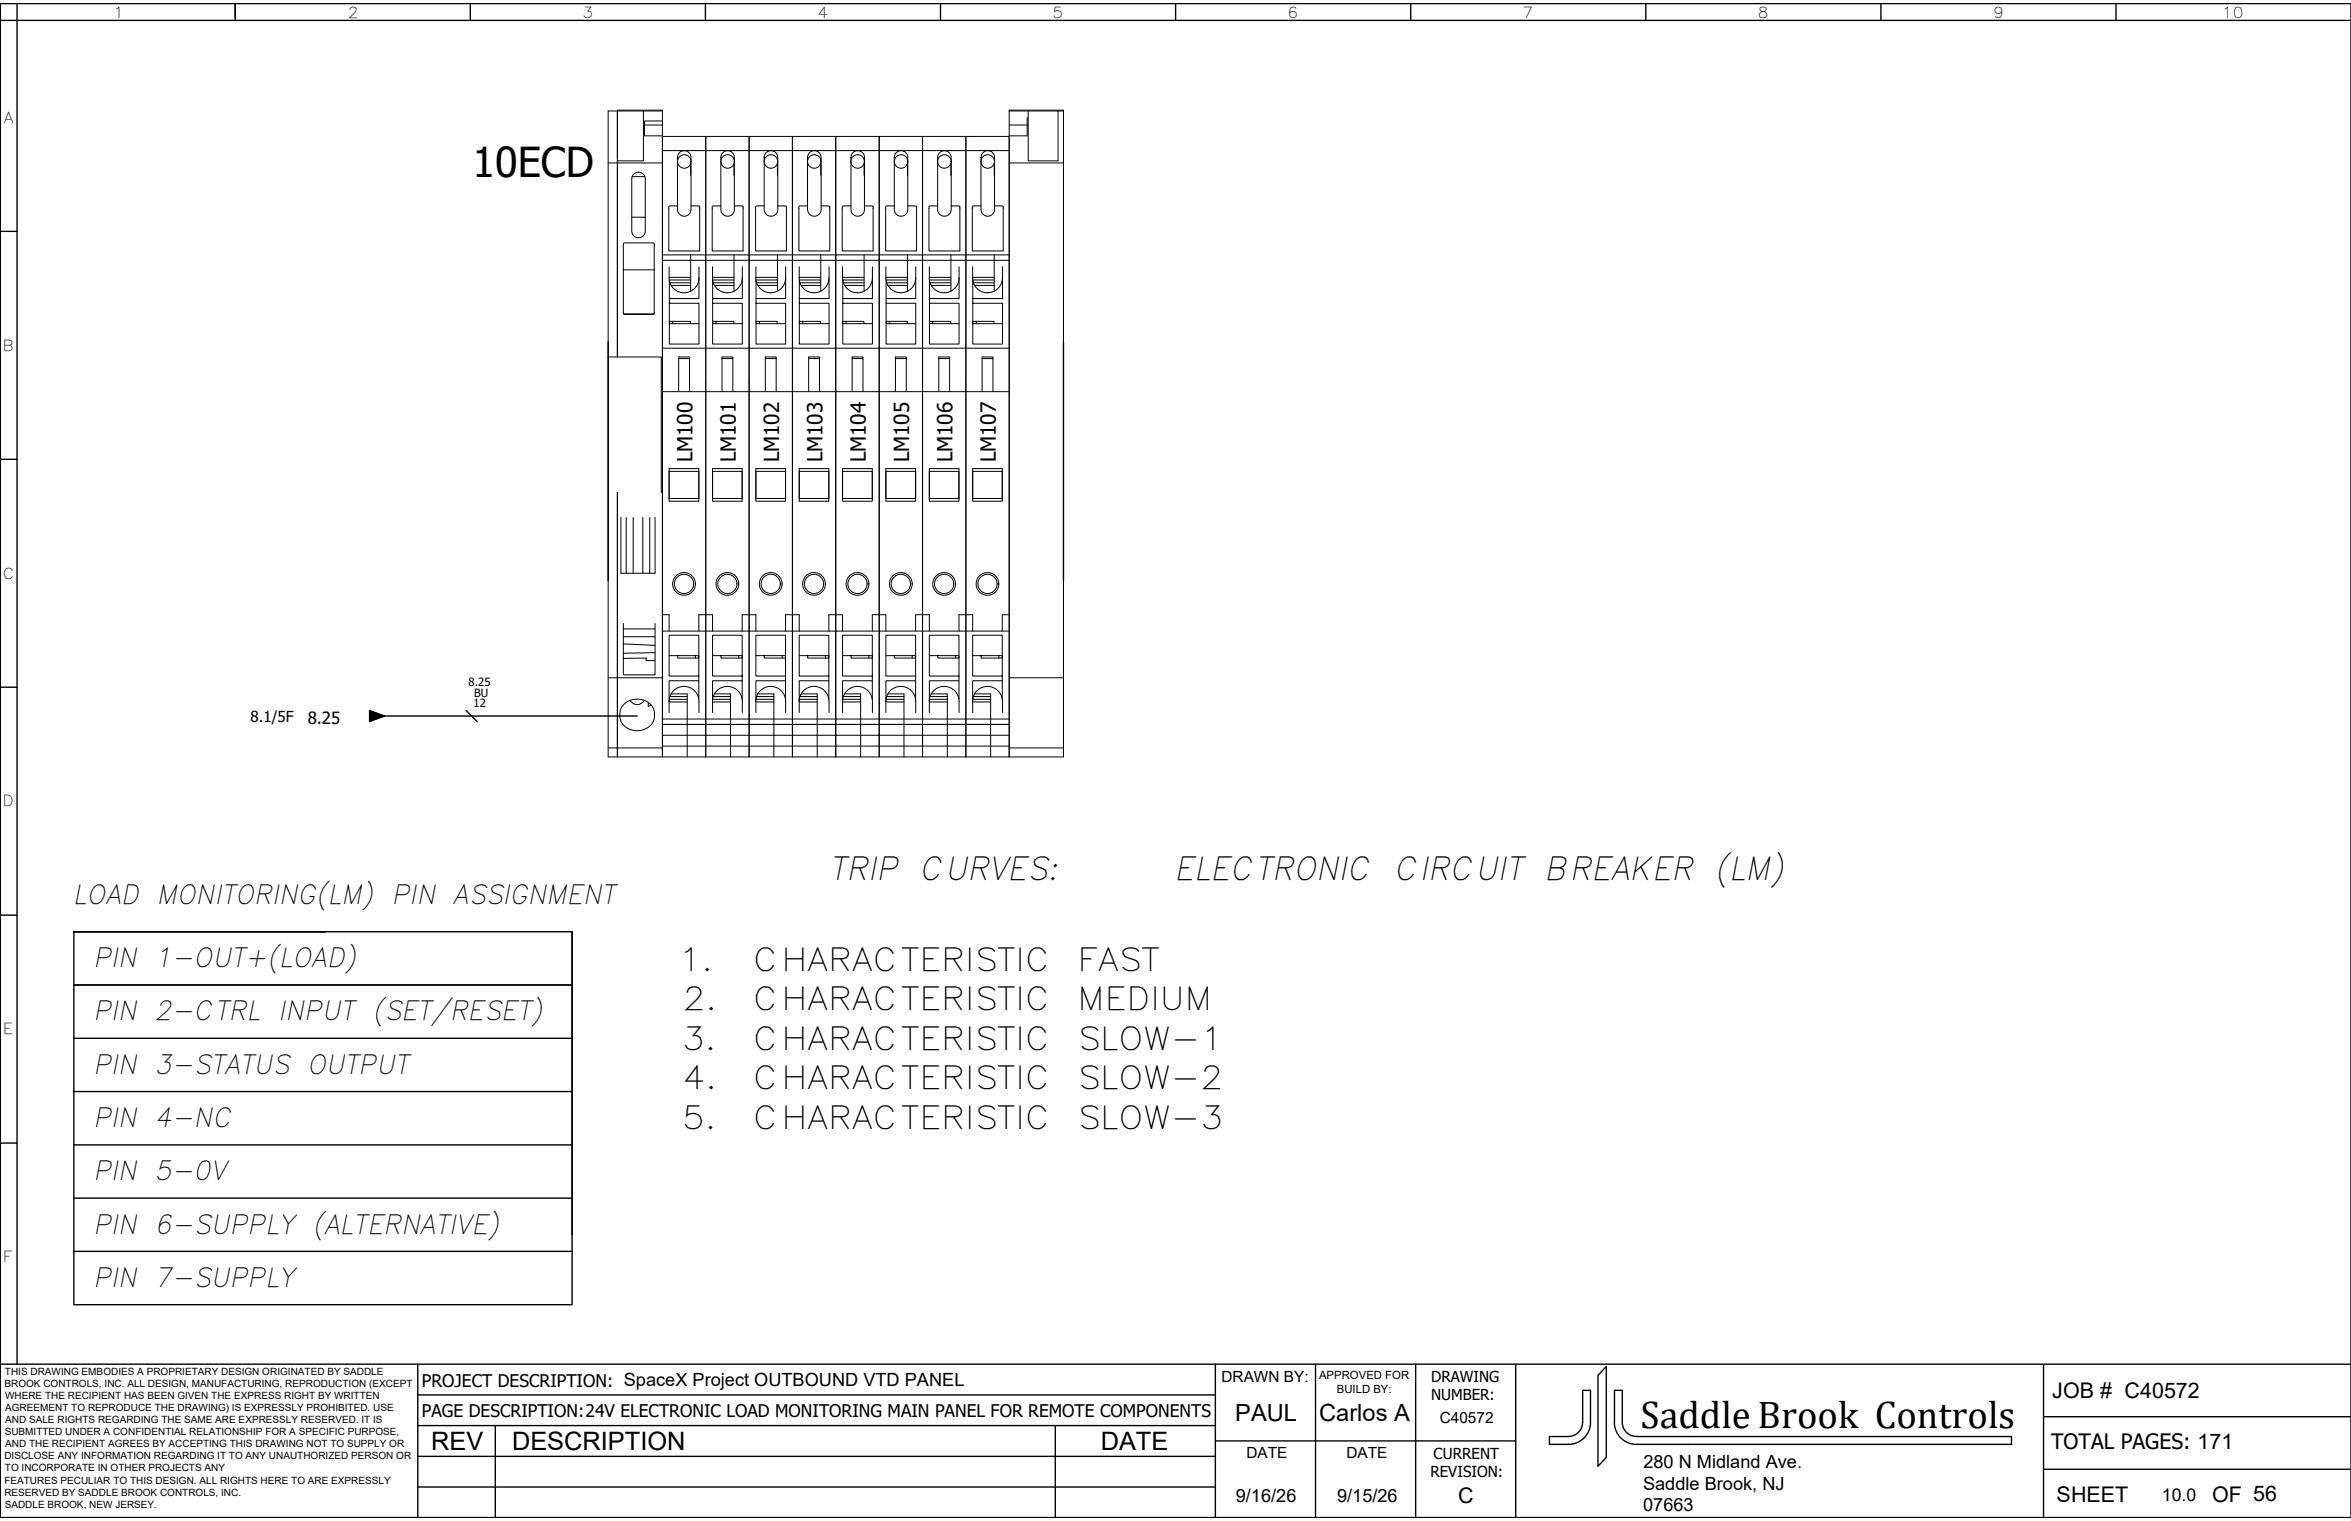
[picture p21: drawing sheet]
<svg xmlns="http://www.w3.org/2000/svg" width="432mm" height="279mm" viewBox="0 0 432 279" stroke-linecap="round" stroke-linejoin="round" font-family="sans-serif">
<defs><g id="words">
<text font-size="7.6" x="86.8" y="32.5">10ECD</text>
<text font-size="7.1" x="301.3" y="262.4">Saddle Brook Controls</text>
<g font-size="6">
<text x="152.4" y="161.7">TRIP CURVES:</text>
<text x="215.7" y="161.7">ELECTRONIC CIRCUIT BREAKER (LM)</text>
</g>
<g font-size="5.9">
<text x="124.7" y="178.3">1.</text>
<text x="138.3" y="178.3">CHARACTERISTIC</text>
<text x="197.9" y="178.3">FAST</text>
<text x="125.4" y="185.6">2.</text>
<text x="138.3" y="185.6">CHARACTERISTIC</text>
<text x="197.9" y="185.6">MEDIUM</text>
<text x="125.3" y="192.8">3.</text>
<text x="138.3" y="192.8">CHARACTERISTIC</text>
<text x="197.9" y="192.8">SLOW-1</text>
<text x="125.4" y="200.1">4.</text>
<text x="138.3" y="200.1">CHARACTERISTIC</text>
<text x="197.9" y="200.1">SLOW-2</text>
<text x="125.3" y="207.3">5.</text>
<text x="138.3" y="207.3">CHARACTERISTIC</text>
<text x="197.9" y="207.3">SLOW-3</text>
</g>
<g font-size="5">
<text x="13.4" y="166.1">LOAD MONITORING(LM) PIN ASSIGNMENT</text>
<text x="17.1" y="177.7">PIN 1-OUT+(LOAD)</text>
<text x="17.1" y="187.5">PIN 2-CTRL INPUT (SET/RESET)</text>
<text x="17.1" y="197.3">PIN 3-STATUS OUTPUT</text>
<text x="17.1" y="207">PIN 4-NC</text>
<text x="17.1" y="216.8">PIN 5-0V</text>
<text x="17.1" y="226.6">PIN 6-SUPPLY (ALTERNATIVE)</text>
<text x="17.1" y="236.4">PIN 7-SUPPLY</text>
</g>
<g font-size="4.7">
<text x="79.2" y="266.3">REV</text>
<text x="94" y="266.4">DESCRIPTION</text>
<text x="202.2" y="266.3">DATE</text>
</g>
<g font-size="4.3">
<text x="226.9" y="261.1">PAUL</text>
<text x="242.3" y="261.1">Carlos A</text>
</g>
<g font-size="4">
<text x="376.9" y="256.8">JOB # C40572</text>
<text x="377.7" y="275.9">SHEET</text>
<text x="406.3" y="275.9">OF 56</text>
</g>
<g font-size="3.9">
<text x="376.7" y="266.3">TOTAL PAGES: 171</text>
<text x="267.8" y="276.1">C</text>
</g>
<g font-size="3.8">
<text x="127.2" y="84.9" transform="rotate(-90 127.2 84.9)">LM100</text>
<text x="135.1" y="84.9" transform="rotate(-90 135.1 84.9)">LM101</text>
<text x="143.1" y="84.9" transform="rotate(-90 143.1 84.9)">LM102</text>
<text x="151.1" y="84.9" transform="rotate(-90 151.1 84.9)">LM103</text>
<text x="159" y="84.9" transform="rotate(-90 159 84.9)">LM104</text>
<text x="167" y="84.9" transform="rotate(-90 167 84.9)">LM105</text>
<text x="174.9" y="84.9" transform="rotate(-90 174.9 84.9)">LM106</text>
<text x="182.9" y="84.9" transform="rotate(-90 182.9 84.9)">LM107</text>
</g>
<g font-size="3.3">
<text x="301.8" y="269.6">280 N Midland Ave.</text>
<text x="227" y="275.9">9/16/26</text>
<text x="245.6" y="275.9">9/15/26</text>
<text x="301.8" y="273.6">Saddle Brook, NJ</text>
<text x="301.8" y="277.6">07663</text>
</g>
<g font-size="3.2">
<text x="77.5" y="254.8">PROJECT DESCRIPTION: SpaceX Project OUTBOUND VTD PANEL</text>
<text x="77.5" y="260.2">PAGE DESCRIPTION:24V ELECTRONIC LOAD MONITORING MAIN PANEL FOR REMOTE COMPONENTS</text>
<text x="397.1" y="275.7">10.0</text>
</g>
<text font-size="3.1" x="56.5" y="132.9">8.25</text>
<g font-size="2.8">
<text x="20.8" y="3.2">1</text>
<text x="63.9" y="3.2">2</text>
<text x="107" y="3.2">3</text>
<text x="150.2" y="3.2">4</text>
<text x="193.3" y="3.2">5</text>
<text x="236.5" y="3.2">6</text>
<text x="279.7" y="3.2">7</text>
<text x="322.9" y="3.2">8</text>
<text x="366" y="3.2">9</text>
<text x="408.1" y="3.2">10</text>
<text x=".7" y="22.5">A</text>
<text x=".5" y="64.4">B</text>
<text x=".5" y="106.3">C</text>
<text x="46" y="132.6">8.1/5F</text>
<text x=".5" y="148.1">D</text>
<text x=".6" y="190">E</text>
<text x=".6" y="231.9">F</text>
<text x="224.3" y="253.8">DRAWN BY:</text>
<text x="262.8" y="253.9">DRAWING</text>
<text x="262.8" y="257.2">NUMBER:</text>
<text x="264.4" y="261.4">C40572</text>
<text x="228.9" y="267.9">DATE</text>
<text x="247.3" y="267.9">DATE</text>
<text x="263.3" y="267.9">CURRENT</text>
<text x="262.7" y="271.4">REVISION:</text>
</g>
<g font-size="2.1">
<text x="86.1" y="126.1">8.25</text>
<text x="87" y="130">12</text>
<text x="87.1" y="128">BU</text>
<text x="242.3" y="253.3">APPROVED FOR</text>
<text x="245.5" y="255.8">BUILD BY:</text>
</g>
<g font-size="1.8">
<text x=".8" y="254.8">BROOK CONTROLS, INC. ALL DESIGN, MANUFACTURING, REPRODUCTION (EXCEPT</text>
<text x=".9" y="252.6">THIS DRAWING EMBODIES A PROPRIETARY DESIGN ORIGINATED BY SADDLE</text>
<text x=".9" y="257">WHERE THE RECIPIENT HAS BEEN GIVEN THE EXPRESS RIGHT BY WRITTEN</text>
<text x=".9" y="263.7">SUBMITTED UNDER A CONFIDENTIAL RELATIONSHIP FOR A SPECIFIC PURPOSE,</text>
<text x="1" y="259.2">AGREEMENT TO REPRODUCE THE DRAWING) IS EXPRESSLY PROHIBITED. USE</text>
<text x="1" y="261.4">AND SALE RIGHTS REGARDING THE SAME ARE EXPRESSLY RESERVED. IT IS</text>
<text x=".8" y="268.1">DISCLOSE ANY INFORMATION REGARDING IT TO ANY UNAUTHORIZED PERSON OR</text>
<text x="1" y="265.9">AND THE RECIPIENT AGREES BY ACCEPTING THIS DRAWING NOT TO SUPPLY OR</text>
<text x=".8" y="272.5">FEATURES PECULIAR TO THIS DESIGN. ALL RIGHTS HERE TO ARE EXPRESSLY</text>
<text x=".8" y="274.7">RESERVED BY SADDLE BROOK CONTROLS, INC.</text>
<text x=".9" y="270.3">TO INCORPORATE IN OTHER PROJECTS ANY</text>
<text x=".9" y="276.9">SADDLE BROOK, NEW JERSEY.</text>
</g>
</g></defs>
<!-- layer: WIRES -->
<path d="M0 .7v278.1M70.6 131.5h46.4" fill="none" stroke="#000" stroke-width=".25"/>
<!-- layer: 0 -->
<g fill="none" stroke="#000" stroke-width=".25">
<path d="M0 .7h431.8v278.1h-431.8zM0 3.7h431.8M0 .7v278.1M3.1 .7v249.9M43.2 .7v3M86.4 .7v3M129.6 .7v3M172.7 .7v3M215.9 .7v3M259.1 .7v3M302.3 .7v3M345.5 .7v3"/>
<path d="M388.6 .7v3M0 42.5h3.1M111.7 62.9v43.8M195.3 62.9v43.8M0 84.4h3.1M0 126.2h3.1M67.9 130.5l2.7 1-2.7 1zM85.6 130.5l2 2M0 168.1h3.1M13.6 171.2v68.5h91.5v-68.5h-91.5h46.2M105.1 171.2v55.6M13.6 180.9h91.5"/>
<path d="M13.6 190.7h91.5M0 210h3.1M13.6 200.5h91.5M13.6 210.3h91.5M13.6 220.1h91.5M13.6 229.9h91.5M0 250.6h431.8M76.7 250.6v28.2M76.7 256.2h146.5M223.2 250.6v28.2M241.6 250.6v28.2M260 250.6v28.2"/>
<path d="M278.4 250.6v28.2M295 251v16.7l-1.5 1.6v-16.7zM375.3 250.8v28M76.7 273.2h146.5M76.7 267.5h146.5M76.7 261.9h146.5M91 261.9v16.9M193.8 261.9v16.9M223.2 264.7h55.2M290.7 261.3a2.57 2.57 0 0 1-2.6 2.6h-3.5M290.7 261.3v-5.9h1.4v5.9a4 4 0 0 1-4 4h-3.5v-1.4M296.5 261.3a4 4 0 0 0 4 4h68.9v-1.4h-68.9a2.61 2.61 0 0 1-2.5-2.6v-5.9h-1.5v5.9"/>
<path d="M375.3 269.9h56.5M375.3 260.2h56.5"/>
</g>
<!-- layer: Sichtbar (ISO) -->
<g fill="none" stroke="#000" stroke-width=".18">
<path d="M111.7 29.9h1.7M113.4 20.4v45.2v-35.7M113.4 29.9h8.3v94.6h-10M113.4 20.4h8.3M113.4 20.4h-1.7v45.2M116 39.9h2.5M116.1 32.4h2.3M116.4 32a1.24 1.24 0 0 1 1.4-.3 1.24 1.24 0 0 1 .7 1.2v9.5a1.24 1.24 0 0 1-1.2 1.3 1.24 1.24 0 0 1-1.3-1.3v-9.6zM117.3 31.6h.1M118.2 20.4v9.1h-4.8M118.4 23h3.3M121.7 22.2v7.7"/>
<path d="M121.7 22.2v-2h-8.3v8.8M121.7 22.2h-3.3v2.8h3.3M121.7 25.1h63.7v113.9h-8v-113.9v113.9h-8v-113.9v113.9h-7.9v-113.9v113.9h-8v-113.9v113.9h-8v-113.9v113.9h-7.9v-113.9v113.9h-8v-113.9v113.9h-7.9zM121.7 27.7h63.7M124.4 37.8h-1.4l-.2 .2v8.1h5.7v-8.1l-.1-.2h-1.5M124.8 28a1.24 1.24 0 0 1 1.4-.2 1.24 1.24 0 0 1 .7 1.1v9.6a1.24 1.24 0 0 1-1.2 1.2 1.24 1.24 0 0 1-1.3-1.2v-9.7zM126.9 30.1v2.1M132.4 37.8h-1.4l-.2 .2v8.1h5.7v-8.1l-.2-.2h-1.4M132.8 28a1.24 1.24 0 0 1 1.3-.2 1.24 1.24 0 0 1 .8 1.1v9.6a1.24 1.24 0 0 1-1.3 1.2 1.24 1.24 0 0 1-1.2-1.2v-9.7zM134.8 30.1v2.1M140.4 37.8h-1.5l-.1 .2v8.1h5.6v-8.1l-.1-.2h-1.4M140.7 28a1.25 1.25 0 0 1 1.4-.2 1.25 1.25 0 0 1 .8 1.1v9.6a1.25 1.25 0 0 1-1.3 1.2 1.25 1.25 0 0 1-1.2-1.2v-9.7z"/>
<path d="M142.8 30.1v2.1M148.3 37.8h-1.4l-.2 .2v8.1h5.7v-8.1l-.1-.2h-1.5M148.6 28.1a1.24 1.24 0 0 1 1.4-.3 1.24 1.24 0 0 1 .8 1.1v9.6a1.25 1.25 0 0 1-1.2 1.2 1.25 1.25 0 0 1-1.3-1.2v-9.6zM150.7 30.1v2.1M156.3 37.8h-1.4l-.2 .2v8.1h5.7v-8.1l-.2-.2h-1.4M156.6 28.1a1.24 1.24 0 0 1 1.4-.3 1.24 1.24 0 0 1 .8 1.1v9.6a1.24 1.24 0 0 1-1.3 1.2 1.24 1.24 0 0 1-1.2-1.2v-9.7zM158.7 30.1v2.1M164.3 37.8h-1.5l-.1 .2v8.1h5.6v-8.1l-.1-.2h-1.5M164.5 28.1a1.24 1.24 0 0 1 1.4-.3 1.24 1.24 0 0 1 .8 1.1v9.6a1.24 1.24 0 0 1-1.2 1.2 1.24 1.24 0 0 1-1.2-1.2v-9.7zM166.7 30.1v2.1M172.2 37.8h-1.4l-.2 .2v8.1h5.7v-8.1l-.2-.2h-1.4M172.5 28.1a1.26 1.26 0 0 1 1.4-.3 1.26 1.26 0 0 1 .8 1.1v9.6a1.25 1.25 0 0 1-1.2 1.2 1.25 1.25 0 0 1-1.3-1.2v-9.7z"/>
<path d="M174.6 30.1v2.1M180.2 37.8h-1.4l-.2 .2v8.1h5.7v-8.1l-.2-.2h-1.4M180.4 28.1a1.26 1.26 0 0 1 1.4-.3 1.26 1.26 0 0 1 .9 1.1v9.6a1.25 1.25 0 0 1-1.3 1.2 1.25 1.25 0 0 1-1.2-1.2v-9.6zM182.6 30.1v2.1M185.4 20.2h9.9v118.8h-9.9zM185.4 20.4h8.9v9.1h-5.5v-9.1M185.4 23h3.3M185.4 29.9h9.9M188.7 21.6v3.4h-3.3M194.3 20.4h1M114.5 57.4l.1 .3h5.4l.2-.3M114.5 49.6h5.7"/>
<path d="M114.6 44.6h5.4l.2 .2v12.8l-.2 .1-5.3 .1-.2-.2zM121.7 46.8h63.7M121.7 47.8h63.7M122.9 49a4.6 4.6 0 0 0 .6 3.8 2.74 2.74 0 0 0 3 .8 2.74 2.74 0 0 0 1.9-2.6M122.9 50.9h4M122.9 54.8v8.4h5.5v-7.5h-5.5M123 51.9h3.9M123.3 52.4h3.6M123.5 59v.5M126.8 59.5v-.5h-3.9v.5h5.5M126.9 46.8v6.7M128.4 51.1v3.7h-5.5v-3.4h4"/>
<path d="M128.4 49v2.1M130.9 49a4.5 4.5 0 0 0 .6 3.8 2.74 2.74 0 0 0 3 .8 2.74 2.74 0 0 0 1.8-2.6M130.9 50.9h3.9M130.9 54.8v8.4h5.4v-7.5h-5.4M131 51.9h3.8M131.2 52.4h3.6M131.5 59v.5M134.8 59.5v-.5h-3.9v.5h5.4M134.8 46.8v6.7M136.3 51.1v3.7h-5.4v-3.4h3.9M136.3 49v2.1M138.8 51a2.74 2.74 0 0 0 2.8 2.8 2.74 2.74 0 0 0 2.7-2.8"/>
<path d="M138.8 50.9h4M138.8 49v2.1M138.9 54.8v8.4h5.4v-7.5h-5.4M139 51.9h3.8M139.2 52.4h3.6M139.5 59v.5M142.7 59.5v-.5h-3.8v.5h5.4M142.8 46.8v6.7M144.3 51.1v3.7h-5.4v-3.4h3.9M144.3 49v2.1M146.8 51a2.74 2.74 0 0 0 2.7 2.8 2.74 2.74 0 0 0 2.8-2.8M146.8 50.9h3.9"/>
<path d="M146.8 49v2.1M146.8 54.8v8.4h5.5v-7.5h-5.5M146.9 51.9h3.8M147.2 52.4h3.5M147.4 59v.5M150.7 59.5v-.5h-3.9v.5h5.5M150.7 46.8v6.7M152.3 51.1v3.7h-5.5v-3.4h3.9M152.3 49v2.1M154.7 49a4.6 4.6 0 0 0 .7 3.8 2.74 2.74 0 0 0 3 .8 2.74 2.74 0 0 0 1.8-2.6M154.7 50.9h4M154.8 54.8v8.4h5.4v-7.5h-5.4"/>
<path d="M154.9 51.9h3.8M155.1 52.4h3.6M155.4 59v.5M158.7 59.5v-.5h-3.9v.5h5.4M158.7 46.8v6.7M160.2 51.1v3.7h-5.4v-3.4h3.9M160.2 49v2.1M162.7 49a4.6 4.6 0 0 0 .6 3.8 2.74 2.74 0 0 0 3.1 .8 2.74 2.74 0 0 0 1.8-2.6M162.7 50.9h4M162.8 54.8v8.4h5.4v-7.5h-5.4M162.9 51.9h3.8M163.1 52.4h3.6"/>
<path d="M163.4 59v.5M166.6 59.5v-.5h-3.8v.5h5.4M166.7 46.8v6.7M168.2 51.1v3.7h-5.4v-3.4h3.9M168.2 49v2.1M170.7 49a4.5 4.5 0 0 0 .6 3.8 2.74 2.74 0 0 0 3 .8 2.74 2.74 0 0 0 1.8-2.6M170.7 50.9h3.9M170.7 54.8v8.4h5.4v-7.5h-5.4M170.8 51.9h3.8M171 52.4h3.6M171.3 59v.5M174.6 59.5v-.5h-3.9v.5h5.4"/>
<path d="M174.6 46.8v6.7M176.1 51.1v3.7h-5.4v-3.4h3.9M176.1 49v2.1M178.6 51a2.74 2.74 0 0 0 2.8 2.8 2.74 2.74 0 0 0 2.7-2.8M178.6 49v2.1M178.6 50.9h4M178.7 54.8v8.4h5.4v-7.5h-5.4M178.8 51.9h3.8M179 52.4h3.6M179.3 59v.5M182.6 59.5v-.5h-3.9v.5h5.4M182.6 46.8v6.7"/>
<path d="M184.1 51.1v3.7h-5.4v-3.4h3.9M184.1 49v2.1M111.7 65.6v73.4h10M111.7 65.6h9.8v24.9M121.7 64h63.7M121.7 71.9h63.7M124.7 71.9v-6.3h1.9v6.3M124.7 65.9h1.9M132.6 71.9v-6.3h2v6.3M132.6 65.9h2M140.6 71.9v-6.3h2v6.3M140.6 65.9h2"/>
<path d="M148.5 71.9v-6.3h2v6.3M148.5 65.9h2M156.5 71.9v-6.3h2v6.3M156.5 65.9h2M164.5 71.9v-6.3h2v6.3M164.5 65.9h2M172.4 71.9v-6.3h2v6.3M172.4 65.9h2M180.4 71.9v-6.3h2v6.3M180.4 65.9h2M113.4 90.5v48.5M114 95v10.3h6.3v-10.3"/>
<path d="M115 95v10.3M116.3 95v10.3M118.1 95v10.3M119.3 95v10.3M122.9 86.6h5.5v5h-5.5zM122.9 86.1h5.5v6h-5.5zM130.9 86.6h5.4v5h-5.4zM130.9 86.1h5.4v6h-5.4zM138.8 86.6h5.5v5h-5.5zM138.8 86.1h5.5v6h-5.5zM146.8 86.6h5.4v5h-5.4zM146.8 86.1h5.4v6h-5.4z"/>
<path d="M154.7 86.6h5.5v5h-5.5zM154.7 86.1h5.5v6h-5.5zM162.7 86.6h5.5v5h-5.5zM162.7 86.1h5.5v6h-5.5zM170.7 86.6h5.4v5h-5.4zM170.7 86.1h5.4v6h-5.4zM178.6 86.6h5.5v5h-5.5zM178.6 86.1h5.5v6h-5.5zM114.5 114.5v9.5h5.8v-9.5M114.5 117h5.8M114.5 115.5h5.8M114.5 118.3l5.8 .3"/>
<path d="M120.3 119.9l-5.8 .1M121.7 115.9h63.7M121.7 112.9h1.2v3M128.4 115.9v-3h2.5v3M136.3 115.9v-3h2.5v3M144.3 115.9v-3h2.5v3M152.2 115.9v-3h2.5v3M160.2 115.9v-3h2.5v3M168.2 115.9v-3h2.5v3M176.1 115.9v-3h2.5v3M185.4 112.9h-1.3v3M111.7 137.4h10"/>
<path d="M114.5 120.9h4.2v.4h1.6M114.7 129.3a3.4 3.4 0 0 1 5.5 1.4v.8a3.2 3.2 0 0 1-4.5 2.5 2.72 2.72 0 0 1-1.9-2.5l.2-1.3zM115.7 128.7a1.55 1.55 0 0 0 2.7 0M119.1 129.1v.6l.5-.2M120.2 131.6h.1M121.7 124.5v14.5M121.7 137.1h63.7M121.7 135.1h63.7M121.7 133.1h63.7M121.7 132.1h63.7M122.9 128.8a2.74 2.74 0 0 1 2.7-2.7 2.74 2.74 0 0 1 2.8 2.7v2.1M122.9 120.4h5.5v.5h-3.9v-.5"/>
<path d="M122.9 128.9h3.3M122.9 128.8v2.1M122.9 128.5h3.3M123 128h3.2M123.3 127.5h2.9v11.5M127.7 120.4v.5M128.4 128.5v-3.4h-5.5v3.7M128.4 124.2h-5.5v-7.5h5.5v8.4M130.9 128.8a2.74 2.74 0 0 1 2.7-2.7 2.74 2.74 0 0 1 2.7 2.7v2.1M130.9 120.4h5.4v.5h-3.9v-.5M130.9 128.9h3.3M130.9 128.8v2.1"/>
<path d="M130.9 128.5h3.3M131 128h3.2M131.2 127.5h3v11.5M135.7 120.4v.5M136.3 128.5v-3.4h-5.4v3.7M136.3 124.2h-5.4v-7.5h5.4v8.4M138.8 128.8a2.74 2.74 0 0 1 2.8-2.7 2.74 2.74 0 0 1 2.7 2.7v2.1M138.8 120.4h5.5v.5h-3.9v-.5M138.8 128.9h3.3M138.9 128.5h3.2M139 128h3.1M139.2 127.5h2.9v11.5"/>
<path d="M143.7 120.4v.5M144.3 128.5v-3.4h-5.5v5.8M144.3 124.2h-5.5v-7.5h5.5v8.4M146.8 128.8a2.74 2.74 0 0 1 2.7-2.7 2.74 2.74 0 0 1 2.8 2.7v2.1M146.8 120.4h5.4v.5h-3.9v-.5M146.8 128.9h3.3M146.8 128.5h3.3M146.9 128h3.2M147.2 127.5h2.9v11.5M151.6 120.4v.5M152.2 128.5v-3.4h-5.4v5.8M152.2 124.2h-5.4v-7.5h5.4v8.4"/>
<path d="M154.7 128.8a2.74 2.74 0 0 1 2.8-2.7 2.74 2.74 0 0 1 2.7 2.7v2.1M154.7 120.4h5.5v.5h-3.9v-.5M154.7 128.9h3.4M154.7 128.8v2.1M154.8 128.5h3.3M154.9 128h3.2M155.1 127.5h3v11.5M159.6 120.4v.5M160.2 128.5v-3.4h-5.5v3.7M160.2 124.2h-5.5v-7.5h5.5v8.4M162.7 128.8a2.74 2.74 0 0 1 2.7-2.7 2.74 2.74 0 0 1 2.8 2.7v2.1M162.7 120.4h5.5v.5h-3.9v-.5"/>
<path d="M162.7 128.9h3.3M162.7 128.8v2.1M162.8 128.5h3.2M162.9 128h3.1M163.1 127.5h2.9v11.5M167.5 120.4v.5M168.2 128.5v-3.4h-5.5v3.7M168.2 124.2h-5.5v-7.5h5.5v8.4M170.7 128.8a2.74 2.74 0 0 1 2.7-2.7 2.74 2.74 0 0 1 2.7 2.7v2.1M170.7 120.4h5.4v.5h-3.9v-.5M170.7 128.9h3.3M170.7 128.8v2.1"/>
<path d="M170.7 128.5h3.3M170.8 128h3.2M171 127.5h3v11.5M175.5 120.4v.5M176.1 128.5v-3.4h-5.4v3.7M176.1 124.2h-5.4v-7.5h5.4v8.4M178.6 128.8a2.74 2.74 0 0 1 2.8-2.7 2.74 2.74 0 0 1 2.7 2.7v2.1M178.6 120.4h5.5v.5h-3.9v-.5M178.6 128.9h3.3M178.7 128.5h3.2M178.8 128h3.1M179 127.5h2.9v11.5"/>
<path d="M183.5 120.4v.5M184.1 128.5v-3.4h-5.5v5.8M184.1 124.2h-5.5v-7.5h5.5v8.4M185.4 137.4h9.9M185.4 124.5h9.9"/>
<circle cx="125.7" cy="29.7" r="1.24"/>
<circle cx="133.6" cy="29.7" r="1.24"/>
<circle cx="141.6" cy="29.7" r="1.24"/>
<circle cx="149.6" cy="29.7" r="1.24"/>
<circle cx="157.5" cy="29.7" r="1.24"/>
<circle cx="165.5" cy="29.7" r="1.24"/>
<circle cx="173.5" cy="29.7" r="1.24"/>
<circle cx="181.4" cy="29.7" r="1.24"/>
<circle cx="125.6" cy="107.3" r="2.09"/>
<circle cx="125.6" cy="107.3" r="1.77"/>
<circle cx="133.6" cy="107.3" r="2.09"/>
<circle cx="133.6" cy="107.3" r="1.77"/>
<circle cx="141.6" cy="107.3" r="2.09"/>
<circle cx="141.6" cy="107.3" r="1.77"/>
<circle cx="149.5" cy="107.3" r="2.09"/>
<circle cx="149.5" cy="107.3" r="1.77"/>
<circle cx="157.5" cy="107.3" r="2.09"/>
<circle cx="157.5" cy="107.3" r="1.77"/>
<circle cx="165.4" cy="107.3" r="2.09"/>
<circle cx="165.4" cy="107.3" r="1.77"/>
<circle cx="173.4" cy="107.3" r="2.09"/>
<circle cx="173.4" cy="107.3" r="1.77"/>
<circle cx="181.4" cy="107.3" r="2.09"/>
<circle cx="181.4" cy="107.3" r="1.77"/>
</g>
<!-- layer: 0 -->
<path d="M111.7 62.9h.1" fill="none" stroke="#000" stroke-width=".18"/>
<path d="M67.9 130.5l2.7 1-2.7 1z" fill="#000" stroke="#000" stroke-width=".18"/>
<use href="#words"/>
</svg>
